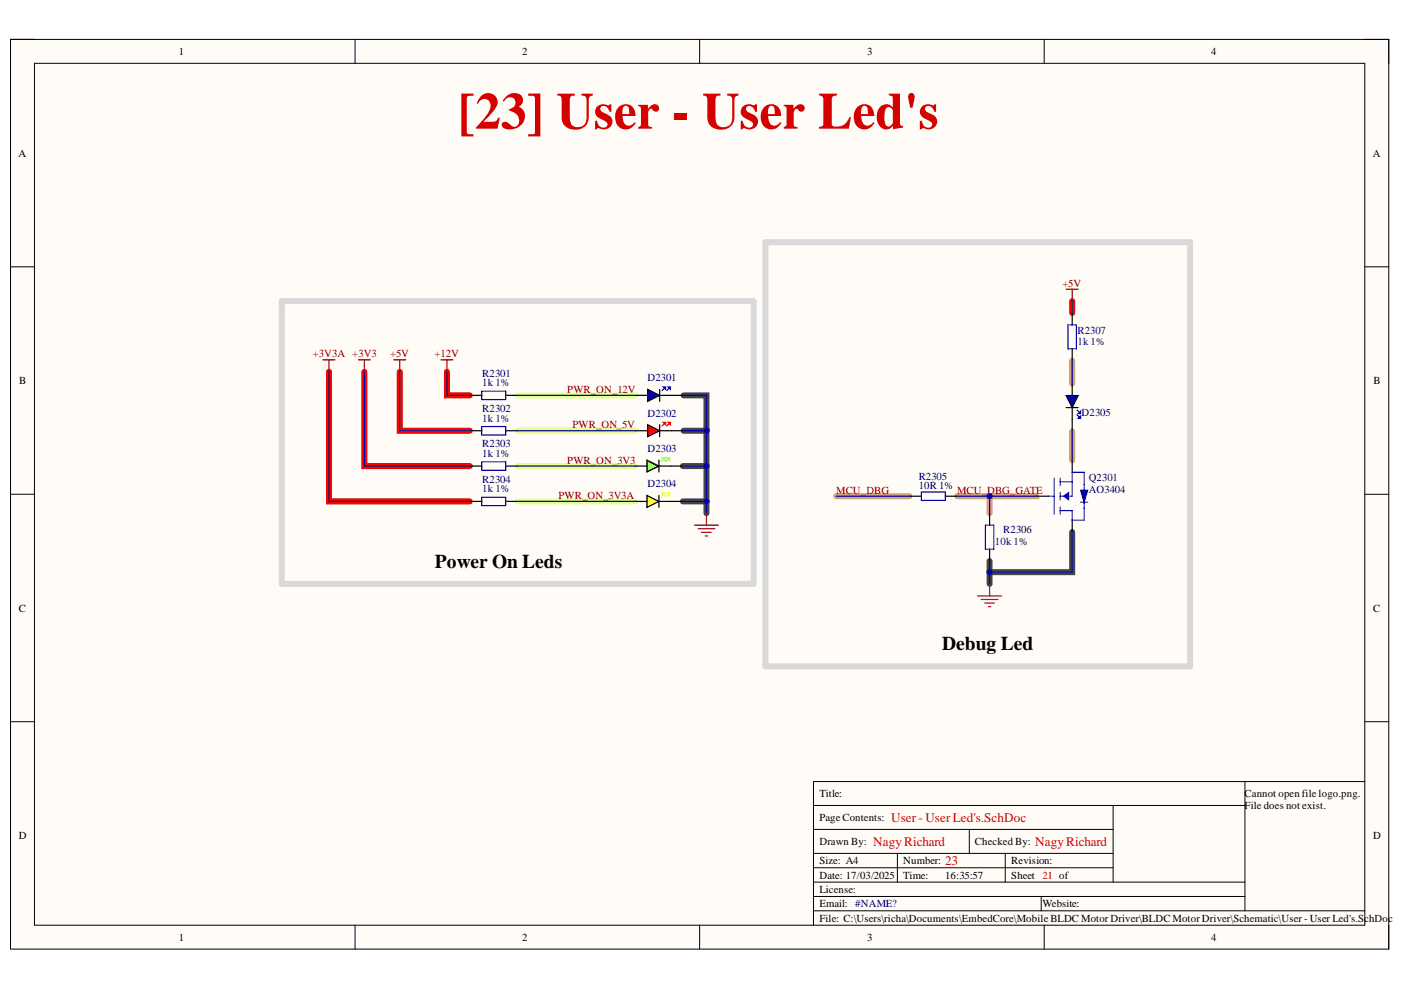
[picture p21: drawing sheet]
<svg xmlns="http://www.w3.org/2000/svg" width="297mm" height="210mm" viewBox="0 0 297 210" stroke-linecap="round" stroke-linejoin="round" font-family="sans-serif">
<defs><g id="words">
<text font-size="11" fill="#d50000" x="97.1" y="27.3">[23] User - User Led's</text>
<g font-size="4.1">
<text x="92.2" y="120.4">Power On Leds</text>
<text x="199.8" y="137.9">Debug Led</text>
</g>
<g font-size="2.8" fill="#d50000">
<text x="185.1" y="179.4">NagyRichard</text>
<text x="189" y="174.3">User - User Led's.SchDoc</text>
<text x="219.5" y="179.4">NagyRichard</text>
<text x="200.4" y="183.4">23</text>
</g>
<g font-size="2.3">
<text x="37.9" y="11.7">1</text>
<text x="110.7" y="11.7">2</text>
<text x="183.9" y="11.7">3</text>
<text x="256.8" y="11.7">4</text>
<text x="3.9" y="33.3">A</text>
<text x="291" y="33.3">A</text>
<text x="4.1" y="81.4">B</text>
<text x="291.2" y="81.4">B</text>
<text x="4" y="129.7">C</text>
<text x="291.1" y="129.7">C</text>
<text x="173.7" y="169">Title:</text>
<text x="263.9" y="169">Cannot open file logo.png.</text>
<text x="263.9" y="171.6">File does not exist.</text>
<text x="4" y="177.9">D</text>
<text x="173.7" y="179.2">Drawn By:</text>
<text x="173.7" y="174.1">Page Contents:</text>
<text x="206.7" y="179.2">Checked By:</text>
<text x="291.1" y="177.9">D</text>
<text x="173.7" y="183.2">Size: A4</text>
<text x="191.5" y="183.2">Number:</text>
<text x="214.4" y="183.2">Revision:</text>
<text x="173.7" y="186.3">Date: 17/03/2025</text>
<text x="173.7" y="189.3">License:</text>
<text x="191.5" y="186.3">Time:</text>
<text x="200.4" y="186.3">16:35:57</text>
<text x="214.4" y="186.3">Sheet 21 of</text>
<text x="173.7" y="195.4">File: C:\Users\richa\Documents\EmbedCore\Mobile BLDC Motor Driver\BLDC Motor Driver\Schematic\User - User Led's.SchDoc</text>
<text x="173.7" y="192.4">Email: #NAME?</text>
<text x="221" y="192.4">Website:</text>
<text x="37.9" y="199.5">1</text>
<text x="110.7" y="199.5">2</text>
<text x="183.9" y="199.5">3</text>
<text x="256.8" y="199.5">4</text>
</g>
<g font-size="2.3" fill="#800000">
<text x="225.2" y="60.8">+5V</text>
<text x="66.3" y="75.8">+3V3A +3V3</text>
<text x="82.7" y="75.8">+5V</text>
<text x="92.1" y="75.8">+12V</text>
<text x="120.3" y="83.4">PWR_ON_12V</text>
<text x="121.4" y="90.8">PWR_ON_5V</text>
<text x="120.3" y="98.3">PWR_ON_3V3</text>
<text x="118.4" y="105.9">PWR_ON_3V3A</text>
<text x="177.3" y="104.8">MCU_DBG</text>
<text x="202.9" y="104.8">MCU_DBG_GATE</text>
</g>
<g font-size="2.3" fill="#000080">
<text x="228.5" y="70.7">R2307</text>
<text x="228.5" y="73.2">1k 1%</text>
<text x="102.3" y="79.8">R2301</text>
<text x="102.3" y="81.9">1k 1%</text>
<text x="137.3" y="80.9">D2301</text>
<text x="102.3" y="87.4">R2302</text>
<text x="102.3" y="89.4">1k 1%</text>
<text x="137.3" y="88.4">D2302</text>
<text x="229.3" y="88.2">D2305</text>
<text x="102.3" y="94.9">R2303</text>
<text x="137.3" y="95.8">D2303</text>
<text x="102.3" y="96.8">1k 1%</text>
<text x="194.8" y="101.7">R2305</text>
<text x="230.8" y="102">Q2301</text>
<text x="102.3" y="102.3">R2304</text>
<text x="102.3" y="104.3">1k 1%</text>
<text x="137.3" y="103.3">D2304</text>
<text x="194.8" y="103.7">10R 1%</text>
<text x="230.8" y="104.5">AO3404</text>
<text x="212.7" y="113">R2306</text>
<text x="210.9" y="115.7">10k 1%</text>
</g>
</g></defs>
<path d="M2.2 8.4h292.2v192.8h-292.2z" fill-rule="evenodd" fill="#fffcf8"/>
<path d="M2.2 8.4h292.2v192.8h-292.2z" fill="none" stroke="#000" stroke-width=".21"/>
<path d="M7.3 13.4h282.1v182.8h-282.1z" fill-rule="evenodd" fill="#fffcf8"/>
<g fill="none" stroke="#000" stroke-width=".21">
<path d="M2.2 8.3h5.1M7.3 13.4h282.1v182.8h-282.1zM75.3 8.3v5.1M148.3 8.3v5.1M221.4 8.4v5M289.4 8.4h5v5M2.2 56.6h5.1M289.4 56.6h5M2.2 104.8h5.1M289.4 104.8h5M2.2 153h5.1M289.4 153h5"/>
<path d="M172.5 175.9h63.5M172.5 170.8h91.5M205.5 175.9v5M236 170.8v16.2M264 165.7v27.4M289.4 165.7h-116.9v30.5M75.3 196.2v5M148.3 196.2v5M172.5 180.9h63.5M172.5 187h91.5M172.5 184h63.5M172.5 190.1h91.5"/>
<path d="M172.5 193.1h116.9M190.3 180.9v6.1M213.1 180.9v6.1M220.8 190.1v3M221.4 196.2v5M294.4 196.2v5"/>
</g>
<path d="M144.8 98.8h5M144.9 83.8h4.9v7.5M144.9 91.3h4.9v17.5M144.8 106.3h5M209.8 119v4.8M227.3 112.8v8.5h-17.5" fill="none" stroke="#434343" stroke-width="1.3"/>
<path d="M69.8 78.8v27.5h29.8M77.3 78.8v20h22.3M84.8 78.8v12.5h14.8M94.8 78.8v5h4.8M227.3 63.8v2.6" fill="none" stroke="#f00" stroke-width="1.3"/>
<path d="M227.3 76.5v4.8M227.3 91.5v6.1M177.3 105.2h15.5M209.8 105.2v3.6M219.7 105.2h-16.7" fill="none" stroke="#cea277" stroke-width="1.3"/>
<path d="M109.8 98.8h24.8M109.8 91.3h25M109.8 83.8h25M109.8 106.3h24.8" fill="none" stroke="#e4ff90" stroke-width="1.3"/>
<path d="M134.8 83.8h2.5M139.9 82.6v2.5" fill="none" stroke="#000" stroke-width=".25"/>
<path d="M137.3 82.6l2.6 1.2-2.6 1.3z" fill-rule="evenodd" fill="#00f"/>
<path d="M137.3 82.6l2.6 1.2-2.6 1.3zM139.9 83.8h5" fill="none" stroke="#000" stroke-width=".25"/>
<path d="M140.6 82.1h.5v.5z" fill="#00f"/>
<path d="M140.6 82.1h.5v.5zM140.9 82.3l-.5 .5" fill="none" stroke="#00f" stroke-width=".25"/>
<path d="M141.6 82.1h.5v.5z" fill="#00f"/>
<path d="M141.6 82.1h.5v.5zM141.9 82.3l-.5 .5" fill="none" stroke="#00f" stroke-width=".25"/>
<path d="M134.8 91.3h2.5M139.9 91.3h2.5M139.9 90.1v2.5" fill="none" stroke="#000" stroke-width=".25"/>
<path d="M137.3 90.1l2.6 1.2-2.6 1.3z" fill-rule="evenodd" fill="#f00"/>
<path d="M137.3 90.1l2.6 1.2-2.6 1.3zM142.4 91.3h2.5" fill="none" stroke="#000" stroke-width=".25"/>
<path d="M140.6 89.5h.5v.6z" fill="#f00"/>
<path d="M140.6 89.5h.5v.6zM140.9 89.8l-.5 .5" fill="none" stroke="#f00" stroke-width=".25"/>
<path d="M141.6 89.5h.5v.6z" fill="#f00"/>
<path d="M141.6 89.5h.5v.6zM141.9 89.8l-.5 .5" fill="none" stroke="#f00" stroke-width=".25"/>
<path d="M134.6 98.8h2.6M139.7 98.8h2.5M139.7 97.6v2.5" fill="none" stroke="#000" stroke-width=".25"/>
<path d="M137.2 97.6l2.5 1.2-2.5 1.3z" fill-rule="evenodd" fill="#0f0"/>
<path d="M137.2 97.6l2.5 1.2-2.5 1.3zM142.2 98.8h2.6" fill="none" stroke="#000" stroke-width=".25"/>
<path d="M140.5 97h.5v.6z" fill="#0f0"/>
<path d="M140.5 97h.5v.6zM140.7 97.3l-.5 .5" fill="none" stroke="#0f0" stroke-width=".25"/>
<path d="M141.5 97h.5v.6z" fill="#0f0"/>
<path d="M141.5 97h.5v.6zM141.7 97.3l-.5 .5" fill="none" stroke="#0f0" stroke-width=".25"/>
<path d="M134.6 106.3h2.6M139.7 106.3h2.5M139.7 105v2.6" fill="none" stroke="#000" stroke-width=".25"/>
<path d="M137.2 105l2.5 1.3-2.5 1.3z" fill-rule="evenodd" fill="#ff0"/>
<path d="M137.2 105l2.5 1.3-2.5 1.3zM142.2 106.3h2.6" fill="none" stroke="#000" stroke-width=".25"/>
<path d="M140.5 104.5h.5v.5z" fill="#ff0"/>
<path d="M140.5 104.5h.5v.5zM140.7 104.8l-.5 .5" fill="none" stroke="#ff0" stroke-width=".25"/>
<path d="M141.5 104.5h.5v.5z" fill="#ff0"/>
<path d="M141.5 104.5h.5v.5zM141.7 104.8l-.5 .5" fill="none" stroke="#ff0" stroke-width=".25"/>
<path d="M99.6 83.8h2.5M99.6 91.3h2.5M99.6 98.8h2.5M107.2 83.8h2.6M107.2 91.3h2.6M107.2 98.8h2.6M227.3 97.6v2.5M99.6 106.3h2.5M107.2 106.3h2.6M219.7 105.2h2.5M227.3 110.3v2.5" fill="none" stroke="#000" stroke-width=".25"/>
<path d="M102.1 82.9h5.1v1.8h-5.1zM102.1 90.4h5.1v1.8h-5.1zM102.1 97.9h5.1v1.8h-5.1zM102.1 105.4h5.1v1.8h-5.1zM222.2 105.2h1.3M223.5 101.4v7.6M224.8 102.2h2.5v-2.1h2.6v2.6M224.8 105.2h2.5M224.8 101.4v1.5M224.8 104.4v1.6M224.8 107.5v1.5M229.9 107.7v2.6h-2.6v-2h-2.5" fill="none" stroke="#00f" stroke-width=".25"/>
<g fill="none" stroke="#800000" stroke-width=".25">
<path d="M68.5 76.3h2.5M69.8 76.3v2.5M76 76.3h2.5M77.3 76.3v2.5M83.5 76.3h2.5M84.8 76.3v2.5M93.5 76.3h2.5M94.8 76.3v2.5M147.2 111.3h5.1M148 112.1h3.6M148.8 112.9h2M149.5 113.6h.5"/>
<path d="M149.8 108.8v2.5"/>
</g>
<path d="M59.7 63.8h100.1v60h-100.1z" fill="none" stroke="#d9d9d9" stroke-width="1.3"/>
<path d="M229.1 103.9h1.5l-.7 2.6z" fill-rule="evenodd" fill="#00f"/>
<path d="M229.1 103.9h1.5l-.7 2.6zM229.9 102.7v1.2M229.9 106.5v1.2" fill="none" stroke="#00f" stroke-width=".25"/>
<path d="M225.5 105.2l1-.8v1.6z" fill="#00f"/>
<path d="M195.3 104.3h5.1v1.8h-5.1zM208.9 111.3h1.8v5.1h-1.8zM225.5 105.2l1-.8v1.6zM227.3 102.2v3M229.1 106.5h1.5" fill="none" stroke="#00f" stroke-width=".25"/>
<path d="M226 86.4h2.6M227.3 81.3v2.6M192.8 105.2h2.5M200.4 105.2h2.6M209.8 108.8v2.5M209.8 116.4v2.6" fill="none" stroke="#000" stroke-width=".25"/>
<path d="M207.3 126.3h5.1M208 127.1h3.6M208.8 127.9h2M209.6 128.6h.5M209.8 123.8v2.5" fill="none" stroke="#800000" stroke-width=".25"/>
<path d="M226 83.9h2.6l-1.3 2.5z" fill-rule="evenodd" fill="#00f"/>
<path d="M226 83.9h2.6l-1.3 2.5zM227.3 86.4v5.1" fill="none" stroke="#000" stroke-width=".25"/>
<path d="M228.6 87.7l.5-.5v.5z" fill="#00f"/>
<path d="M228.3 86.9l.5 .5M228.6 87.7l.5-.5v.5z" fill="none" stroke="#00f" stroke-width=".25"/>
<path d="M228.6 88.7l.5-.5v.5z" fill="#00f"/>
<path d="M226.4 68.9h1.8v5.1h-1.8zM228.3 87.9l.5 .5M228.6 88.7l.5-.5v.5z" fill="none" stroke="#00f" stroke-width=".25"/>
<path d="M227.3 66.4v2.5M227.3 74v2.5" fill="none" stroke="#000" stroke-width=".25"/>
<path d="M226 61.3h2.6M227.3 61.3v2.5" fill="none" stroke="#800000" stroke-width=".25"/>
<path d="M162.3 51.4h90v89.9h-90z" fill="none" stroke="#d9d9d9" stroke-width="1.3"/>
<path d="M144.9 83.8h4.9v7.5" fill="none" stroke="#000080" stroke-width=".25"/>
<circle cx="149.8" cy="91.3" r=".51" fill="#000080"/>
<circle cx="149.8" cy="91.3" r=".51" fill="none" stroke="#000080" stroke-width=".21"/>
<path d="M144.8 98.8h5" fill="none" stroke="#000080" stroke-width=".25"/>
<circle cx="149.8" cy="98.8" r=".51" fill="#000080"/>
<circle cx="149.8" cy="98.8" r=".51" fill="none" stroke="#000080" stroke-width=".21"/>
<path d="M144.8 106.3h5" fill="none" stroke="#000080" stroke-width=".25"/>
<circle cx="149.8" cy="106.3" r=".51" fill="#000080"/>
<circle cx="149.8" cy="106.3" r=".51" fill="none" stroke="#000080" stroke-width=".21"/>
<path d="M69.8 78.8v27.5h29.8M77.3 78.8v20h22.3M84.8 78.8v12.5h14.8M94.8 78.8v5h4.8M209.8 105.2v3.6" fill="none" stroke="#000080" stroke-width=".25"/>
<circle cx="209.8" cy="105.2" r=".51" fill="#000080"/>
<circle cx="209.8" cy="105.2" r=".51" fill="none" stroke="#000080" stroke-width=".21"/>
<path d="M177.3 105.2h15.5M227.3 112.8v8.5h-17.5" fill="none" stroke="#000080" stroke-width=".25"/>
<circle cx="209.8" cy="121.3" r=".51" fill="#000080"/>
<circle cx="209.8" cy="121.3" r=".51" fill="none" stroke="#000080" stroke-width=".21"/>
<path d="M227.3 63.8v2.6M227.3 76.5v4.8M109.8 98.8h24.8M109.8 91.3h25M109.8 83.8h25M144.9 91.3h4.9v17.5M227.3 91.5v6.1M109.8 106.3h24.8" fill="none" stroke="#000080" stroke-width=".25"/>
<circle cx="149.8" cy="91.3" r=".51" fill="#000080"/>
<circle cx="149.8" cy="91.3" r=".51" fill="none" stroke="#000080" stroke-width=".21"/>
<circle cx="149.8" cy="98.8" r=".51" fill="#000080"/>
<circle cx="149.8" cy="98.8" r=".51" fill="none" stroke="#000080" stroke-width=".21"/>
<circle cx="149.8" cy="106.3" r=".51" fill="#000080"/>
<circle cx="149.8" cy="106.3" r=".51" fill="none" stroke="#000080" stroke-width=".21"/>
<path d="M219.7 105.2h-16.7" fill="none" stroke="#000080" stroke-width=".25"/>
<circle cx="209.8" cy="105.2" r=".51" fill="#000080"/>
<circle cx="209.8" cy="105.2" r=".51" fill="none" stroke="#000080" stroke-width=".21"/>
<path d="M209.8 119v4.8" fill="none" stroke="#000080" stroke-width=".25"/>
<circle cx="209.8" cy="121.3" r=".51" fill="#000080"/>
<circle cx="209.8" cy="121.3" r=".51" fill="none" stroke="#000080" stroke-width=".21"/>
<use href="#words"/>
</svg>
